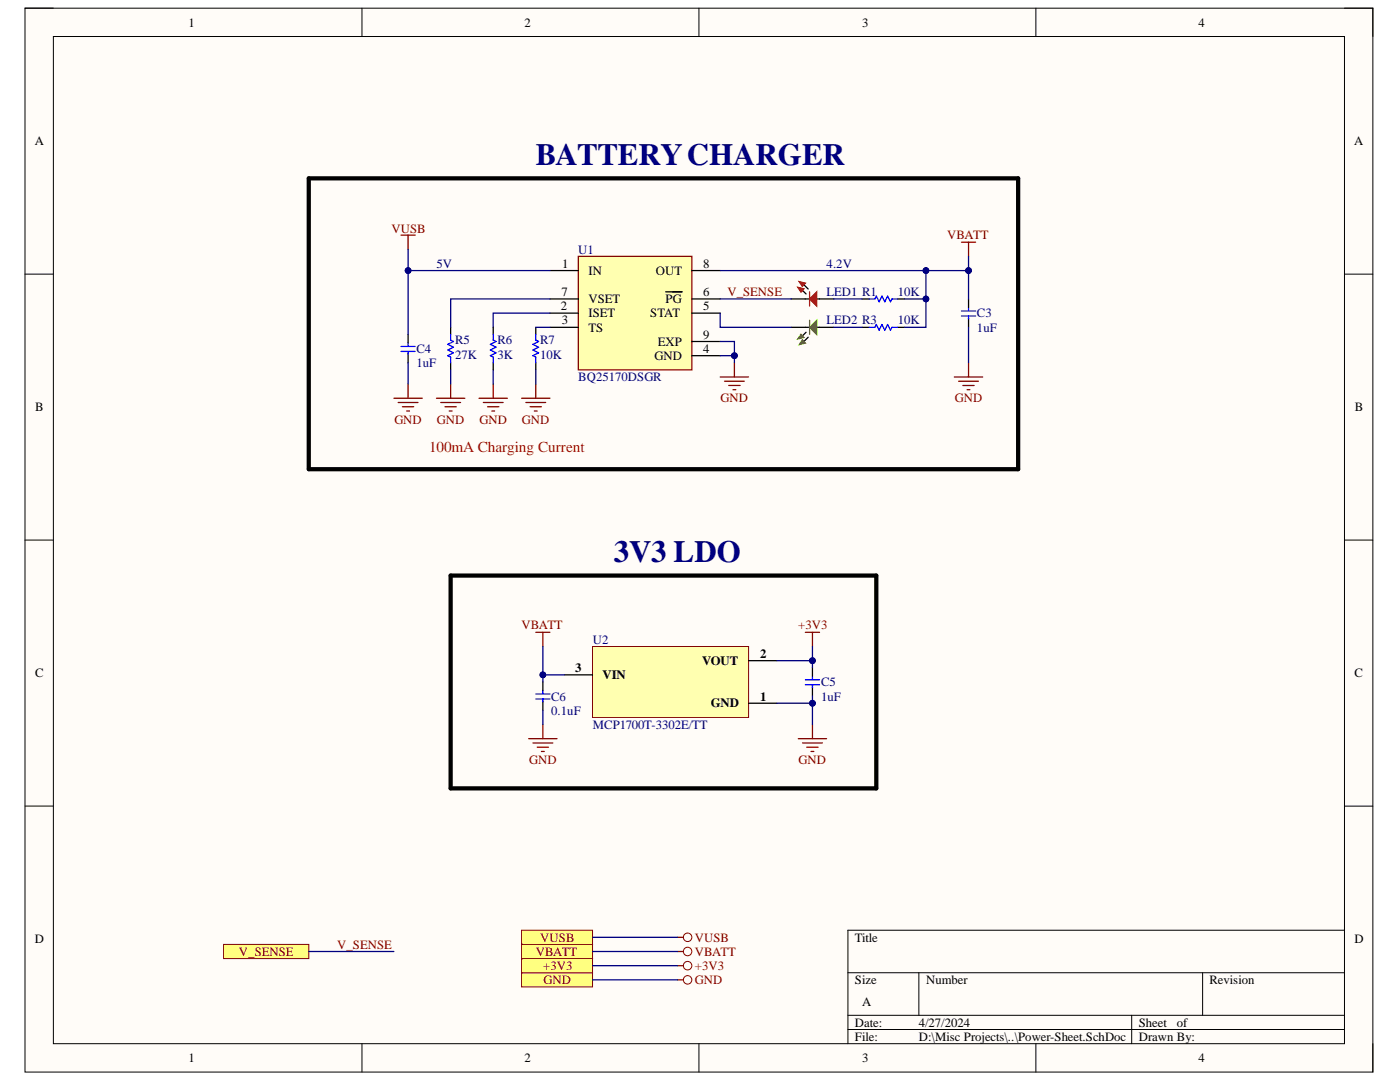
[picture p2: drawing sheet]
<svg xmlns="http://www.w3.org/2000/svg" width="279mm" height="216mm" viewBox="0 0 279 216" stroke-linecap="round" stroke-linejoin="round" font-family="sans-serif">
<defs><g id="words">
<g font-size="6.2" fill="#000080">
<text x="107" y="32.9">BATTERYCHARGER</text>
<text x="122.5" y="112.1">3V3 LDO</text>
</g>
<text font-size="3" fill="#f00" x="85.6" y="90.1">100mA Charging Current</text>
<g font-size="2.5">
<text x="37.6" y="5.3">1</text>
<text x="104.7" y="5.3">2</text>
<text x="172.1" y="5.3">3</text>
<text x="239.2" y="5.3">4</text>
<text x="6.9" y="29">A</text>
<text x="270.2" y="29">A</text>
<text x="112.2" y="53.4">1</text>
<text x="140.4" y="53.4">8</text>
<text x="112" y="59.1">7</text>
<text x="117.4" y="54.8">IN</text>
<text x="130.9" y="54.8">OUT</text>
<text x="140.4" y="59.1">6</text>
<text x="111.9" y="61.9">2</text>
<text x="112.1" y="64.7">3</text>
<text x="117.4" y="60.5">VSET</text>
<text x="117.4" y="63.3">ISET</text>
<text x="129.8" y="63.3">STAT</text>
<text x="132.8" y="60.5">PG</text>
<text x="140.4" y="61.9">5</text>
<text x="117.4" y="66.2">TS</text>
<text x="130.6" y="71.8">GND</text>
<text x="131.3" y="69">EXP</text>
<text x="140.4" y="67.6">9</text>
<text x="140.4" y="70.4">4</text>
<text x="7" y="82.1">B</text>
<text x="270.4" y="82.1">B</text>
<text x="151.7" y="131.3">2</text>
<text x="7" y="135.1">C</text>
<text x="114.8" y="134.1">3</text>
<text x="120.2" y="135.5">VIN</text>
<text x="140.1" y="132.7">VOUT</text>
<text x="270.3" y="135.1">C</text>
<text x="141.9" y="141.1">GND</text>
<text x="151.7" y="139.8">1</text>
<text x="6.9" y="188.2">D</text>
<text x="170.6" y="187.9">Title</text>
<text x="270.3" y="188.2">D</text>
<text x="170.6" y="196.3">Size</text>
<text x="184.8" y="196.3">Number</text>
<text x="241.4" y="196.3">Revision</text>
<text x="172.1" y="200.6">A</text>
<text x="170.6" y="204.9">Date:</text>
<text x="170.6" y="207.7">File:</text>
<text x="183.4" y="204.9">4/27/2024</text>
<text x="183.4" y="207.7">D:\Misc Projects\..\Power-Sheet.SchDoc</text>
<text x="227.3" y="204.9">Sheet</text>
<text x="227.3" y="207.7">Drawn By:</text>
<text x="234.9" y="204.9">of</text>
<text x="37.6" y="212">1</text>
<text x="104.7" y="212">2</text>
<text x="172.1" y="212">3</text>
<text x="239.2" y="212">4</text>
</g>
<g font-size="2.5" fill="#800000">
<text x="78.1" y="46.4">VUSB</text>
<text x="189.1" y="47.7">VBATT</text>
<text x="145.2" y="59.1">V_SENSE</text>
<text x="143.8" y="80.3">GND</text>
<text x="190.6" y="80.3">GND</text>
<text x="78.7" y="84.6">GND</text>
<text x="87.2" y="84.6">GND</text>
<text x="95.7" y="84.6">GND</text>
<text x="104.2" y="84.6">GND</text>
<text x="104.1" y="125.6">VBATT</text>
<text x="159.3" y="125.6">+3V3</text>
<text x="105.6" y="152.5">GND</text>
<text x="159.4" y="152.5">GND</text>
<text x="47.7" y="190.7">V_SENSE</text>
<text x="67.3" y="189.3">V_SENSE</text>
<text x="107" y="190.7">VBATT</text>
<text x="107.8" y="187.9">VUSB</text>
<text x="138.7" y="190.7">VBATT</text>
<text x="138.7" y="187.9">VUSB</text>
<text x="108.4" y="193.5">+3V3</text>
<text x="108.5" y="196.3">GND</text>
<text x="138.7" y="196.3">GND</text>
<text x="138.7" y="193.5">+3V3</text>
</g>
<g font-size="2.5" fill="#000080">
<text x="87.1" y="53.4">5V</text>
<text x="115.4" y="50.6">U1</text>
<text x="165" y="53.4">4.2V</text>
<text x="165" y="59.1">LED1 R1</text>
<text x="179.2" y="59.1">10K</text>
<text x="165" y="64.7">LED2 R3</text>
<text x="179.2" y="64.7">10K</text>
<text x="195" y="63.3">C3</text>
<text x="83.1" y="70.4">C4</text>
<text x="90.8" y="68.7">R5</text>
<text x="90.8" y="71.6">27K</text>
<text x="99.3" y="68.7">R6</text>
<text x="99.3" y="71.6">3K</text>
<text x="107.8" y="68.7">R7</text>
<text x="107.8" y="71.6">10K</text>
<text x="195" y="66.2">1uF</text>
<text x="83.1" y="73.3">1uF</text>
<text x="115.4" y="76.1">BQ25170DSGR</text>
<text x="118.3" y="128.5">U2</text>
<text x="163.9" y="136.9">C5</text>
<text x="110" y="139.8">C6</text>
<text x="110" y="142.6">0.1uF</text>
<text x="163.9" y="139.8">1uF</text>
<text x="118.3" y="145.5">MCP1700T-3302E/TT</text>
</g>
</g></defs>
<path d="M5 1.6h269v212.3h-269z" fill-rule="evenodd" fill="#fffcf8"/>
<path d="M5 1.6h269v212.3h-269z" fill="none" stroke="#000" stroke-width=".2"/>
<path d="M10.7 7.3h257.6v201h-257.6z" fill-rule="evenodd" fill="#fffcf8"/>
<g fill="none" stroke="#000" stroke-width=".2">
<path d="M5 1.6h5.7M10.7 7.3h257.6v201h-257.6zM72.2 1.6v5.7M139.5 1.6v5.7M206.7 1.6v5.7M268.3 1.6h5.7v5.7M5 54.7h5.7M268.3 54.7h5.7M5 107.8h5.7M268.3 107.8h5.7M5 160.8h5.7M268.3 160.9h5.7"/>
<path d="M169.2 194.1h99.1M183.4 194.1v8.5M240 194.1v8.5M268.3 185.6h-99.1v22.7M72.2 208.3v5.6M139.5 208.3v5.6M169.2 202.6h99.1M169.2 205.4h99.1M206.7 208.3v5.6M225.9 202.6v5.7M274 208.3v5.6"/>
</g>
<g fill="none" stroke="#800000" stroke-width=".25">
<path d="M80 46.9h2.9M81.4 46.9v2.8M78.6 79.5h5.7M81.4 76.6v2.9M87.1 79.5h5.7M89.9 76.6v2.9M95.6 79.5h5.7M98.4 76.6v2.9M143.7 75.2h5.7M144.6 76.1h3.9M145.4 76.9h2.3M146.3 77.8h.5"/>
<path d="M146.6 72.4v2.8M190.5 75.2h5.6M191.3 76.1h4M192.2 76.9h2.2M193 77.8h.6M193.3 72.4v2.8M79.5 80.3h3.9M80.3 81.2h2.3M81.2 82h.5M88 80.3h3.9M88.8 81.2h2.3M89.7 82h.5"/>
<path d="M96.5 80.3h3.9M97.3 81.2h2.3M98.1 82h.6"/>
</g>
<path d="M89.9 65.3v1.4M89.9 72.4v1.4" fill="none" stroke="#000" stroke-width=".25"/>
<path d="M89.9 66.7v1.2l.6 .2-1.1 .6 1.1 .6-1.1 .5 1.1 .6-1.1 .6 .5 .3v1.1" fill="none" stroke="#00f" stroke-width=".25"/>
<path d="M115.4 51.2h22.7v22.6h-22.7z" fill-rule="evenodd" fill="#ffffb0"/>
<path d="M115.4 51.2h22.7v22.6h-22.7zM191.9 48.3h2.8M193.3 48.3v2.9M104.1 79.5h5.7M106.9 76.6v2.9M104.9 80.3h4M105.8 81.2h2.3M106.6 82h.6" fill="none" stroke="#800000" stroke-width=".25"/>
<g fill="none" stroke="#000" stroke-width=".25">
<path d="M109.8 54h5.6M109.8 59.7h5.6M132.9 58.2h3.2M138.1 54h5.6M138.1 59.7h5.6M160.2 58l.7 .7M172 59.7h1.5M179.1 59.7h1.4M193.3 59.7v1.6M81.4 66.7v1.7M81.4 70.5v1.9M106.9 65.3v1.4"/>
<path d="M106.9 72.4v1.4M109.8 62.5h5.6M109.8 65.3h5.6M138.1 62.5h5.6M138.1 68.1h5.6M138.1 71h5.6M172 65.3h1.5M179.1 65.3h1.4M193.3 63.5v1.8"/>
</g>
<path d="M173.5 59.7h1.1l.3-.6 .6 1.1 .5-1.1 .6 1.1 .5-1.1 .6 1.1 .3-.5h1.1M80 70.1h2.9M80 69.1h2.9M81.4 68.4v.6M81.4 70.1v.6M106.9 66.7v1.2l.6 .2-1.1 .6 1.1 .6-1.1 .5 1.1 .6-1.1 .6 .5 .3v1.1M173.5 65.3h1.1l.3-.6 .6 1.2 .5-1.2 .6 1.2 .5-1.2 .6 1.2 .3-.6h1.1M191.9 63h2.8M191.9 62.1h2.8M193.3 61.3v.6M193.3 63v.6" fill="none" stroke="#00f" stroke-width=".25"/>
<path d="M159.2 57.3l1.3 .3-.7 .7 .4-.3-.4 .3z" fill-rule="evenodd" fill="#c00"/>
<path d="M159.2 57.3l1.3 .3-.7 .7 .4-.3-.4 .3z" fill="none" stroke="#c00" stroke-width=".2"/>
<path d="M160.4 56.8l.9 .9" fill="none" stroke="#000" stroke-width=".25"/>
<path d="M159.4 56.2l1.4 .3-.7 .7 .3-.4-.3 .4z" fill-rule="evenodd" fill="#c00"/>
<path d="M159.4 56.2l1.4 .3-.7 .7 .3-.4-.3 .4z" fill="none" stroke="#c00" stroke-width=".2"/>
<path d="M157.9 59.7h3.7M163 59.7h3.4" fill="none" stroke="#000" stroke-width=".25"/>
<path d="M161.6 58.2v2.9" fill="none" stroke="#c00" stroke-width=".25"/>
<path d="M161.6 59.7l1.4-1.5v2.9z" fill="#c00"/>
<path d="M161.6 59.7l1.4-1.5v2.9z" fill="none" stroke="#c00" stroke-width=".25"/>
<path d="M160.9 66.3l-.7 .7" fill="none" stroke="#000" stroke-width=".25"/>
<path d="M159.8 66.7l.7 .6-1.3 .4 .6-1 .4 .3z" fill-rule="evenodd" fill="#0f0"/>
<path d="M159.8 66.7l.7 .6-1.3 .4 .6-1 .4 .3z" fill="none" stroke="#0f0" stroke-width=".2"/>
<path d="M161.3 67.3l-.9 .8" fill="none" stroke="#000" stroke-width=".25"/>
<path d="M160.1 67.8l.7 .7-1.4 .3 .7-1 .3 .3z" fill-rule="evenodd" fill="#0f0"/>
<path d="M160.1 67.8l.7 .7-1.4 .3 .7-1 .3 .3z" fill="none" stroke="#0f0" stroke-width=".2"/>
<path d="M157.9 65.3h3.7M163 65.3h3.4" fill="none" stroke="#000" stroke-width=".25"/>
<path d="M161.6 63.9v2.8" fill="none" stroke="#0f0" stroke-width=".25"/>
<path d="M161.6 65.3l1.4-1.4v2.8z" fill="#0f0"/>
<path d="M161.6 65.3l1.4-1.4v2.8z" fill="none" stroke="#0f0" stroke-width=".25"/>
<g fill="none" stroke="#800000" stroke-width=".25">
<path d="M106.9 126.2h2.9M108.3 126.2v2.8M160.7 126.2h2.9M162.1 126.2v2.8M105.5 147.4h5.7M106.4 148.2h3.9M107.2 149.1h2.3M108.1 149.9h.5M108.3 144.6v2.8M159.3 147.4h5.7M160.2 148.2h3.9M161 149.1h2.3"/>
<path d="M161.9 149.9h.5M162.1 144.6v2.8"/>
</g>
<path d="M108.3 136.1v1.7M108.3 139.9v1.8M162.1 133.2v1.7M162.1 137.1v1.8" fill="none" stroke="#000" stroke-width=".25"/>
<path d="M106.9 139.5h2.9M106.9 138.5h2.9M108.3 137.8v.5M108.3 139.5v.5M160.7 136.6h2.9M160.7 135.7h2.9M162.1 134.9v.6M162.1 136.6v.6" fill="none" stroke="#00f" stroke-width=".25"/>
<path d="M104.1 194.1h14.2v2.8h-14.2z" fill-rule="evenodd" fill="#ffff80"/>
<g fill="none" stroke="#800000" stroke-width=".2">
<path d="M104.1 194.1h14.2v2.8h-14.2z"/>
<circle cx="137.2" cy="195.5" r=".85"/>
</g>
<path d="M135.2 195.5h1.2" fill="none" stroke="#800000" stroke-width=".25"/>
<path d="M104.1 191.3h14.2v2.8h-14.2z" fill-rule="evenodd" fill="#ffff80"/>
<g fill="none" stroke="#800000" stroke-width=".2">
<path d="M104.1 191.3h14.2v2.8h-14.2z"/>
<circle cx="137.2" cy="192.7" r=".85"/>
</g>
<path d="M135.2 192.7h1.2" fill="none" stroke="#800000" stroke-width=".25"/>
<path d="M104.1 185.6h14.2v2.8h-14.2z" fill-rule="evenodd" fill="#ffff80"/>
<g fill="none" stroke="#800000" stroke-width=".2">
<path d="M104.1 185.6h14.2v2.8h-14.2z"/>
<circle cx="137.2" cy="189.9" r=".85"/>
</g>
<path d="M135.2 189.9h1.2" fill="none" stroke="#800000" stroke-width=".25"/>
<path d="M104.1 188.4h14.2v2.9h-14.2z" fill-rule="evenodd" fill="#ffff80"/>
<g fill="none" stroke="#800000" stroke-width=".2">
<path d="M104.1 188.4h14.2v2.9h-14.2z"/>
<circle cx="137.2" cy="187" r=".85"/>
</g>
<path d="M135.2 187h1.2" fill="none" stroke="#800000" stroke-width=".25"/>
<path d="M61.6 35.6h141.6v58h-141.6zM89.9 114.8h85v42.5h-85z" fill="none" stroke="#000" stroke-width=".85"/>
<path d="M44.6 188.4h17v2.9h-17z" fill-rule="evenodd" fill="#ffff80"/>
<path d="M44.6 188.4h17v2.9h-17z" fill="none" stroke="#800000" stroke-width=".2"/>
<path d="M118.2 129h31.2v14.2h-31.2z" fill-rule="evenodd" fill="#ffffb0"/>
<path d="M118.2 129h31.2v14.2h-31.2z" fill="none" stroke="#800000" stroke-width=".2"/>
<path d="M112.6 134.7h5.6M149.4 131.8h5.7M149.4 140.3h5.7" fill="none" stroke="#000" stroke-width=".25"/>
<path d="M81.4 49.7v4.3h28.4M109.8 59.7h-19.9v5.6M89.9 73.8v2.8M98.4 73.8v2.8M109.8 62.5h-11.4v2.8" fill="none" stroke="#000080" stroke-width=".25"/>
<circle cx="81.4" cy="54" r=".57" fill="#000080"/>
<circle cx="81.4" cy="54" r=".57" fill="none" stroke="#000080" stroke-width=".2"/>
<path d="M81.4 54v12.7" fill="none" stroke="#000080" stroke-width=".25"/>
<circle cx="81.4" cy="54" r=".57" fill="#000080"/>
<circle cx="81.4" cy="54" r=".57" fill="none" stroke="#000080" stroke-width=".2"/>
<path d="M81.4 72.4v4.2M143.7 68.1h2.9v2.9" fill="none" stroke="#000080" stroke-width=".25"/>
<circle cx="146.6" cy="71" r=".57" fill="#000080"/>
<circle cx="146.6" cy="71" r=".57" fill="none" stroke="#000080" stroke-width=".2"/>
<path d="M143.7 71h2.9v1.4" fill="none" stroke="#000080" stroke-width=".25"/>
<circle cx="146.6" cy="71" r=".57" fill="#000080"/>
<circle cx="146.6" cy="71" r=".57" fill="none" stroke="#000080" stroke-width=".2"/>
<path d="M143.7 59.7h14.2M166.4 59.7h5.6M184.8 54v5.7h-4.3M143.7 62.5v2.8h14.2M166.4 65.3h5.6M193.3 65.3v7.1" fill="none" stroke="#000080" stroke-width=".25"/>
<circle cx="184.8" cy="59.7" r=".57" fill="#000080"/>
<circle cx="184.8" cy="59.7" r=".57" fill="none" stroke="#000080" stroke-width=".2"/>
<circle cx="184.8" cy="54" r=".57" fill="#000080"/>
<circle cx="184.8" cy="54" r=".57" fill="none" stroke="#000080" stroke-width=".2"/>
<path d="M184.8 59.7v5.6h-4.3" fill="none" stroke="#000080" stroke-width=".25"/>
<circle cx="184.8" cy="59.7" r=".57" fill="#000080"/>
<circle cx="184.8" cy="59.7" r=".57" fill="none" stroke="#000080" stroke-width=".2"/>
<path d="M193.3 51.2v2.8" fill="none" stroke="#000080" stroke-width=".25"/>
<circle cx="193.3" cy="54" r=".57" fill="#000080"/>
<circle cx="193.3" cy="54" r=".57" fill="none" stroke="#000080" stroke-width=".2"/>
<path d="M106.9 65.3h2.9M106.9 73.8v2.8M155.1 140.3h7v4.3" fill="none" stroke="#000080" stroke-width=".25"/>
<circle cx="162.1" cy="140.3" r=".57" fill="#000080"/>
<circle cx="162.1" cy="140.3" r=".57" fill="none" stroke="#000080" stroke-width=".2"/>
<path d="M155.1 131.8h7v1.4" fill="none" stroke="#000080" stroke-width=".25"/>
<circle cx="162.1" cy="131.8" r=".57" fill="#000080"/>
<circle cx="162.1" cy="131.8" r=".57" fill="none" stroke="#000080" stroke-width=".2"/>
<path d="M162.1 138.9v1.4" fill="none" stroke="#000080" stroke-width=".25"/>
<circle cx="162.1" cy="140.3" r=".57" fill="#000080"/>
<circle cx="162.1" cy="140.3" r=".57" fill="none" stroke="#000080" stroke-width=".2"/>
<path d="M162.1 129v2.8" fill="none" stroke="#000080" stroke-width=".25"/>
<circle cx="162.1" cy="131.8" r=".57" fill="#000080"/>
<circle cx="162.1" cy="131.8" r=".57" fill="none" stroke="#000080" stroke-width=".2"/>
<path d="M108.3 129v5.7h4.3" fill="none" stroke="#000080" stroke-width=".25"/>
<circle cx="108.3" cy="134.7" r=".57" fill="#000080"/>
<circle cx="108.3" cy="134.7" r=".57" fill="none" stroke="#000080" stroke-width=".2"/>
<path d="M108.3 134.7v1.4" fill="none" stroke="#000080" stroke-width=".25"/>
<circle cx="108.3" cy="134.7" r=".57" fill="#000080"/>
<circle cx="108.3" cy="134.7" r=".57" fill="none" stroke="#000080" stroke-width=".2"/>
<path d="M143.7 54h49.6v5.7M108.3 141.7v2.9" fill="none" stroke="#000080" stroke-width=".25"/>
<circle cx="184.8" cy="54" r=".57" fill="#000080"/>
<circle cx="184.8" cy="54" r=".57" fill="none" stroke="#000080" stroke-width=".2"/>
<circle cx="193.3" cy="54" r=".57" fill="#000080"/>
<circle cx="193.3" cy="54" r=".57" fill="none" stroke="#000080" stroke-width=".2"/>
<path d="M61.6 189.9h17M118.3 195.5h16.9M118.3 192.7h16.9M118.3 187h16.9M118.3 189.9h16.9" fill="none" stroke="#000080" stroke-width=".25"/>
<path d="M98.4 65.3v1.4M98.4 72.4v1.4" fill="none" stroke="#000" stroke-width=".25"/>
<path d="M98.4 66.7v1.2l.6 .2-1.1 .6 1.1 .6-1.1 .5 1.1 .6-1.1 .6 .5 .3v1.1" fill="none" stroke="#00f" stroke-width=".25"/>
<use href="#words"/>
</svg>
